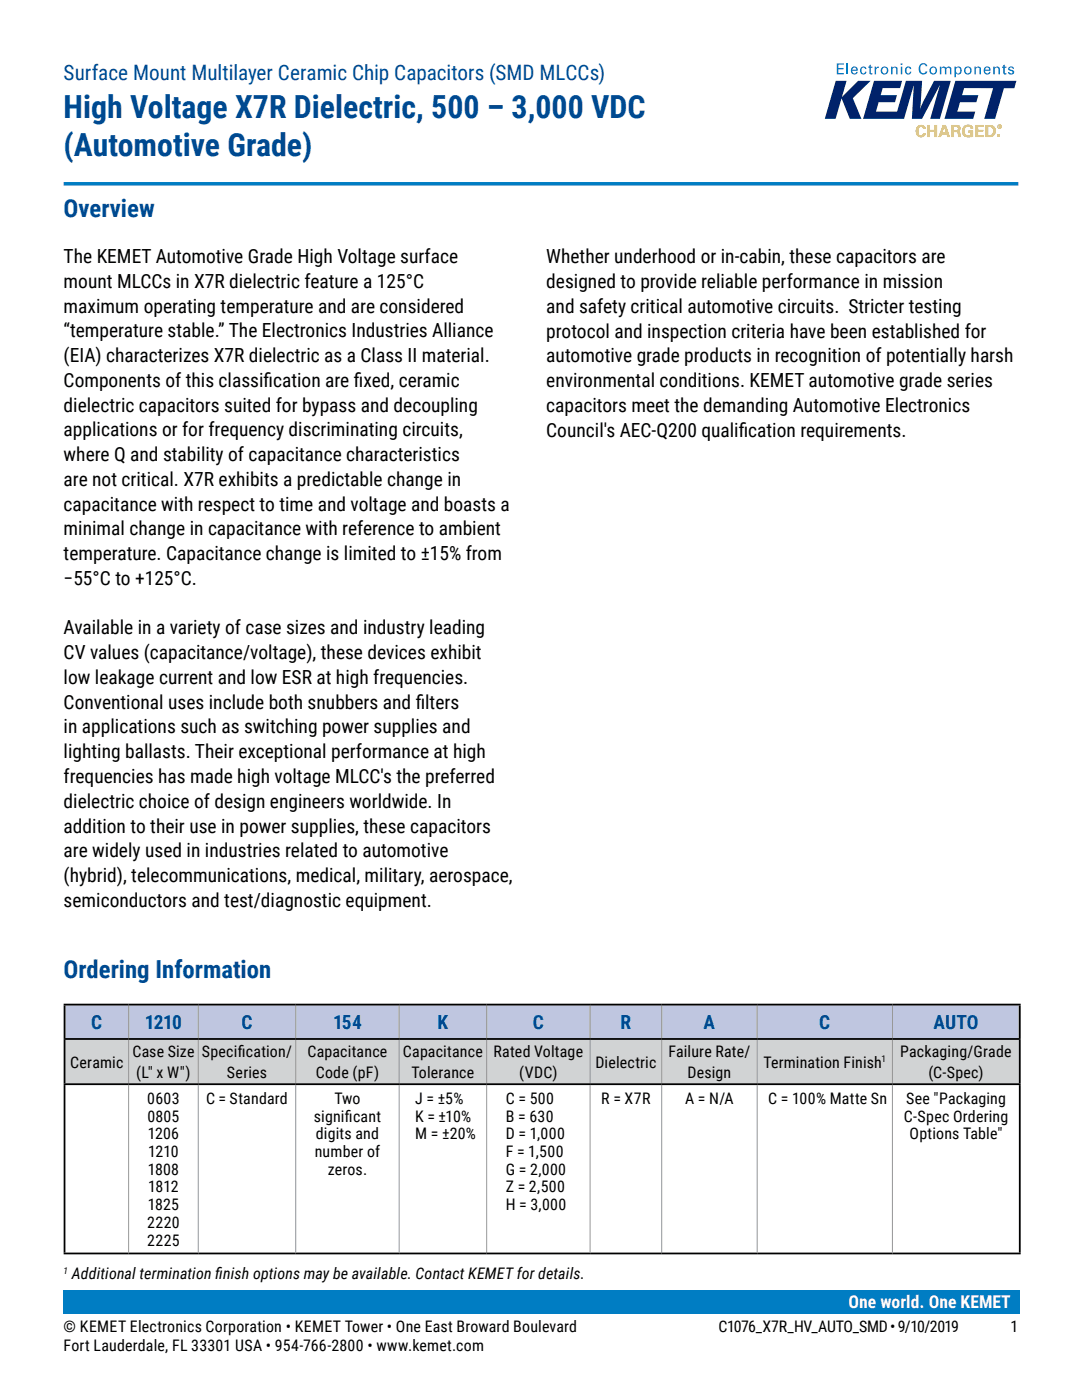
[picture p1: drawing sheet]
<svg xmlns="http://www.w3.org/2000/svg" width="216mm" height="279mm" viewBox="0 0 216 279" stroke-linecap="round" stroke-linejoin="round" font-family="sans-serif">
<defs><g id="words">
<g font-size="6.3" fill="#004990">
<text x="12.7" y="23.5">High Voltage X7R Dielectric, 500 – 3,000 VDC</text>
<text x="12.7" y="31.1">(Automotive Grade)</text>
</g>
<g font-size="4.9" fill="#004990">
<text x="12.7" y="43.4">Overview</text>
<text x="12.7" y="195.1">Ordering Information</text>
</g>
<text font-size="4.2" fill="#004990" x="12.7" y="15.9">Surface Mount Multilayer Ceramic Chip Capacitors (SMD MLCCs)</text>
<g font-size="3.9">
<text x="12.7" y="52.5">The KEMET Automotive Grade High Voltage surface</text>
<text x="109" y="52.6">Whether underhood or in-cabin, these capacitors are</text>
<text x="12.7" y="57.5">mount MLCCs in X7R dielectric feature a 125°C</text>
<text x="109" y="57.5">designed to provide reliable performance in mission</text>
<text x="12.7" y="62.4">maximum operating temperature and are considered</text>
<text x="109" y="62.4">and safety critical automotive circuits. Stricter testing</text>
<text x="12.7" y="67.3">“temperature stable.” The Electronics Industries Alliance</text>
<text x="109" y="67.4">protocol and inspection criteria have been established for</text>
<text x="12.7" y="72.3">(EIA) characterizes X7R dielectric as a Class II material.</text>
<text x="12.7" y="77.2">Components of this classif</text>
<text x="52.6" y="77.2">ication are f</text>
<text x="70.6" y="77.2">ixed, ceramic</text>
<text x="109" y="72.3">automotive grade products in recognition of potentially harsh</text>
<text x="109" y="77.3">environmental conditions. KEMET automotive grade series</text>
<text x="12.7" y="82.2">dielectric capacitors suited for bypass and decoupling</text>
<text x="109" y="82.2">capacitors meet the demanding Automotive Electronics</text>
<text x="12.7" y="87.1">applications or for frequency discriminating circuits,</text>
<text x="109" y="87.1">Council's AEC-Q200 qualif</text>
<text x="147.4" y="87.1">ication requirements.</text>
<text x="12.7" y="92">where Q and stability of capacitance characteristics</text>
<text x="12.7" y="97">are not critical. X7R exhibits a predictable change in</text>
<text x="12.7" y="101.9">capacitance with respect to time and voltage and boasts a</text>
<text x="12.7" y="106.9">minimal change in capacitance with reference to ambient</text>
<text x="12.7" y="111.8">temperature. Capacitance change is limited to ±15% from</text>
<text x="12.7" y="116.7">−55°C to +125°C.</text>
<text x="12.7" y="126.6">Available in a variety of case sizes and industry leading</text>
<text x="12.7" y="131.6">CV values (capacitance/voltage), these devices exhibit</text>
<text x="12.7" y="136.5">low leakage current and low ESR at high frequencies.</text>
<text x="12.7" y="141.4">Conventional uses include both snubbers and f</text>
<text x="82.9" y="141.4">ilters</text>
<text x="12.7" y="146.4">in applications such as switching power supplies and</text>
<text x="12.7" y="151.3">lighting ballasts. Their exceptional performance at high</text>
<text x="12.7" y="156.3">frequencies has made high voltage MLCC's the preferred</text>
<text x="12.7" y="161.2">dielectric choice of design engineers worldwide. In</text>
<text x="12.7" y="166.1">addition to their use in power supplies, these capacitors</text>
<text x="12.7" y="171.1">are widely used in industries related to automotive</text>
<text x="12.7" y="176">(hybrid), telecommunications, medical, military, aerospace,</text>
<text x="12.7" y="181">semiconductors and test/diagnostic equipment.</text>
</g>
<g font-size="3.9" fill="#004990">
<text x="18.2" y="205.4">C</text>
<text x="28.9" y="205.4">1210</text>
<text x="48.2" y="205.4">C</text>
<text x="66.5" y="205.4">154</text>
<text x="87.3" y="205.4">K</text>
<text x="106.3" y="205.4">C</text>
<text x="123.8" y="205.4">R</text>
<text x="140.4" y="205.4">A</text>
<text x="163.5" y="205.4">C</text>
<text x="186.3" y="205.4">AUTO</text>
</g>
<text font-size="3.5" fill="#fff" x="169.3" y="261">One world. One KEMET</text>
<g font-size="3.2">
<text x="14" y="213.1">Ceramic</text>
<text x="26.4" y="210.9">Case Size</text>
<text x="27.2" y="215.2">(L&quot; x W&quot;)</text>
<text x="40.3" y="210.9">Specif</text>
<text x="45.3" y="215.2">Series</text>
<text x="47.5" y="210.9">ication/</text>
<text x="61.4" y="210.9">Capacitance</text>
<text x="63" y="215.2">Code (pF)</text>
<text x="80.4" y="210.9">Capacitance</text>
<text x="82.1" y="215.2">Tolerance</text>
<text x="98.5" y="210.9">Rated Voltage</text>
<text x="103.6" y="215.2">(VDC)</text>
<text x="118.8" y="213.1">Dielectric</text>
<text x="133.4" y="210.9">Failure Rate/</text>
<text x="137.2" y="215.2">Design</text>
<text x="152.4" y="213.1">Termination Finish</text>
<text x="179.6" y="210.9">Packaging/Grade</text>
<text x="185.2" y="215.2">(C-Spec)</text>
<text x="29.4" y="220.3">0603</text>
<text x="41.1" y="220.3">C = Standard</text>
<text x="66.7" y="220.3">Two</text>
<text x="82.8" y="220.3">J = ±5%</text>
<text x="100.9" y="220.3">C = 500</text>
<text x="120" y="220.3">R = X7R</text>
<text x="136.7" y="220.3">A = N/A</text>
<text x="153.3" y="220.3">C = 100% Matte Sn</text>
<text x="180.8" y="220.3">See &quot;Packaging</text>
<text x="29.4" y="223.9">0805</text>
<text x="29.5" y="227.4">1206</text>
<text x="62.6" y="223.9">signif</text>
<text x="63" y="227.4">digits and</text>
<text x="68.8" y="223.9">icant</text>
<text x="82.8" y="223.9">K = ±10%</text>
<text x="82.8" y="227.4">M = ±20%</text>
<text x="100.9" y="223.9">B = 630</text>
<text x="100.9" y="227.4">D = 1,000</text>
<text x="180.3" y="223.9">C-Spec Ordering</text>
<text x="181.5" y="227.4">Options Table&quot;</text>
<text x="29.6" y="230.9">1210</text>
<text x="62.8" y="230.9">number of</text>
<text x="100.9" y="230.9">F = 1,500</text>
<text x="29.5" y="234.5">1808</text>
<text x="29.6" y="238">1812</text>
<text x="65.4" y="234.5">zeros.</text>
<text x="100.9" y="234.5">G = 2,000</text>
<text x="100.9" y="238">Z = 2,500</text>
<text x="29.4" y="245">2220</text>
<text x="29.5" y="241.5">1825</text>
<text x="100.9" y="241.5">H = 3,000</text>
<text x="29.4" y="248.6">2225</text>
<text x="14.3" y="255.3">Additional termination f</text>
<text x="43" y="255.3">inish options may be available. Contact KEMET for details.</text>
<text x="12.7" y="269.7">Fort Lauderdale, FL 33301 USA • 954-766-2800 • www.kemet.com</text>
<text x="12.7" y="265.9">© KEMET Electronics Corporation • KEMET Tower • One East Broward Boulevard</text>
<text x="143.4" y="265.9">C1076_X7R_HV_AUTO_SMD • 9/10/2019</text>
<text x="201.7" y="265.9">1</text>
</g>
<g font-size="1.9">
<text x="175.9" y="212">1</text>
<text x="12.7" y="254.3">1</text>
</g>
</g></defs>
<path d="M12.7 261.9h190.5" fill="none" stroke="#007dc3" stroke-width=".35"/>
<g fill="#00226a">
<path d="M166.8 16.1h2.1l-.9 3.3 3.2-3.3h2.5l-3.5 3.5 1.7 4.1h-2.3l-1.7-4.1-1.2 4.1h-2.1z"/>
<path d="M174.4 16.1h5.6l-.4 1.5h-3.5l-.4 1.4h3.3l-.4 1.4h-3.3l-.5 1.9h4.2l1.8-6.2h3.2l-.4 5.8 .4-1.2 2.4-4.6h3.3l-2.2 7.6h-1.9l2-6.8-3.6 6.8h-2l.3-6.7-1.9 6.7h-8.2z"/>
<path d="M190.6 16.1h12.2l-.4 1.5h-2.1l-1.7 6.1h-2.2l1.8-6.1h-5.8l-.4 1.4h3.2l-.4 1.4h-3.2l-.6 1.9h3.6l-.4 1.4h-5.7z"/>
</g>
<g fill="#eeb310">
<path d="M183.1 25.2a.94 .94 0 0 1 1-.2 .94 .94 0 0 1 .6 .7h-.5l-.1-.3-.3-.1a.97 .97 0 0 0 0 1.7l.3-.2 .1-.2h.5a1.03 1.03 0 0 1-1.2 .8 1.03 1.03 0 0 1-.8-1.2l.1-.4z"/>
<path d="M185 24.9h.6v1h.9v-1h.5v2.5h-.5v-1.1h-.9v1.1h-.6z"/>
<path d="M192.2 25.4a1.11 1.11 0 0 1 1.1-.6 1.11 1.11 0 0 1 .9 .9h-.5v-.1a.65 .65 0 0 0-.9-.3 .65 .65 0 0 0-.3 .9 .79 .79 0 0 0 1.2 .8v-.5h-.5v-.4h1v1.2a1.62 1.62 0 0 1-2.2-.7v-.9z"/>
<path d="M194.7 24.9h1.6v.4h-1.1v.6h1v.4h-1v.7h1.1v.4h-1.6z"/>
<path d="M199 26.9h.4v.5h-.4z"/>
<path d="M188.4 25.4l-.3 1h.6zM188.1 24.9h.6l.9 2.5h-.6l-.1-.6h-1l-.2 .6h-.5z"/>
<path d="M190.3 25.3v.7h.5a.35 .35 0 0 0 .4-.4 .35 .35 0 0 0-.5-.3zM189.8 24.9h1a.65 .65 0 0 1 .8 .4 .65 .65 0 0 1-.4 .9 .75 .75 0 0 1 .5 .9l.1 .3h-.6l-.1-.9-.7-.1v1h-.6z"/>
<path d="M197.2 25.3v1.7a.82 .82 0 0 0 1-.9 .82 .82 0 0 0-1-.8zM196.7 25h.8a1.2 1.2 0 0 1 1.2 1.2 1.2 1.2 0 0 1-1.3 1.2h-.7z"/>
<path d="M199.4 25.1v.1h.1zM199.3 25h.3l.1 .5-.2-.2-.2 .2zM199.1 25.3a.4 .4 0 0 0 .8 0 .4 .4 0 0 0-.8 0zM199 25.3a.46 .46 0 0 1 .9 0 .46 .46 0 0 1-.9 0z"/>
</g>
<path d="M167 12.6h1.3v.3h-1v.7h1v.2h-1v.8h1.1v.2h-1.4z" fill="#0070ce"/>
<path d="M169.1 12.6v2.2" fill="none" stroke="#0070ce" stroke-width=".28"/>
<g fill="#0070ce">
<path d="M171.8 13.5a.59 .59 0 0 1 .6-.2 .59 .59 0 0 1 .5 .5h-.3l-.3-.3a.65 .65 0 0 0-.4 .6 .65 .65 0 0 0 .4 .6l.3-.4h.3a.7 .7 0 0 1-1 .5 .7 .7 0 0 1-.2-1.1z"/>
<path d="M173.5 13l.3-.1v.4h.3v.2h-.3v1.1h.3v.2l-.6-.1v-1.2h-.3v-.2h.3z"/>
<path d="M174.5 13.3h.3v.3l.2-.3h.4v.3l-.5 .1-.1 1.1h-.3z"/>
<path d="M177.8 13.3h.3v.3a.55 .55 0 0 1 .6-.3 .55 .55 0 0 1 .4 .6v.9h-.3v-1.1a.39 .39 0 0 0-.4-.2 .39 .39 0 0 0-.3 .3v1h-.3z"/>
<path d="M180.7 13.5a.59 .59 0 0 1 .7-.2 .59 .59 0 0 1 .4 .5h-.2l-.4-.3a.65 .65 0 0 0-.3 .6 .65 .65 0 0 0 .3 .6l.4-.4h.2a.7 .7 0 0 1-.9 .5 .7 .7 0 0 1-.3-1.1z"/>
<path d="M183.7 12.8a.81 .81 0 0 1 1.3 .4h-.3a.53 .53 0 0 0-.6-.4 .53 .53 0 0 0-.4 .6 .93 .93 0 0 0 .5 1.2h.3l.2-.4h.3a.89 .89 0 0 1-1.1 .6 .89 .89 0 0 1-.6-1.1v-.4z"/>
<path d="M187.5 13.3h.3v.3l.5-.3 .5 .3a.56 .56 0 0 1 .6-.3 .56 .56 0 0 1 .4 .6v.9h-.2l-.1-1.1a.38 .38 0 0 0-.4-.2 .38 .38 0 0 0-.3 .4v.9h-.3v-1.1a.37 .37 0 0 0-.6 0l-.1 1.1h-.3z"/>
<path d="M194.4 13.3h.3v.3a.55 .55 0 0 1 .7-.3 .55 .55 0 0 1 .3 .6v.9h-.2l-.1-1.1a.39 .39 0 0 0-.4-.2 .39 .39 0 0 0-.3 .3v1h-.3z"/>
<path d="M198.2 13.3h.3v.3a.55 .55 0 0 1 .6-.3 .55 .55 0 0 1 .4 .6v.9h-.3v-1.1a.39 .39 0 0 0-.4-.2 .39 .39 0 0 0-.3 .3v1h-.3z"/>
<path d="M200.2 13l.3-.1v.4h.3v.2h-.3v1.1h.3v.2l-.6-.1v-1.2h-.3v-.2h.3z"/>
<path d="M201.2 13.5a.65 .65 0 0 1 1.1 .2h-.3a.28 .28 0 0 0-.3-.2 .28 .28 0 0 0-.2 .3l.8 .4a.6 .6 0 0 1-.5 .7 .6 .6 0 0 1-.7-.5h.3a.3 .3 0 0 0 .4 .3 .3 .3 0 0 0 .2-.4l-.1-.1a.63 .63 0 0 1-.7-.5z"/>
<path d="M170.3 13.5l-.2 .4h.8l-.2-.4zM170 13.5a.69 .69 0 0 1 .8-.2 .69 .69 0 0 1 .3 .8h-1v.4a.4 .4 0 0 0 .4 .2 .4 .4 0 0 0 .4-.4h.2a.72 .72 0 0 1-1 .5 .72 .72 0 0 1-.3-1.1z"/>
<path d="M176.2 13.5a.65 .65 0 0 0 .3 1.2 .57 .57 0 0 0 .5-.7 .57 .57 0 0 0-.8-.5zM175.7 14.1a.8 .8 0 0 1 1.6 0 .8 .8 0 0 1-1.6 0z"/>
<path d="M179.7 13.3h.3v1.5h-.3zM179.7 12.6h.4v.4h-.4z"/>
<path d="M186 13.5a.65 .65 0 0 0 .2 1.2 .57 .57 0 0 0 .5-.7 .57 .57 0 0 0-.7-.5zM185.4 14.1a.8 .8 0 0 1 1.6 0 .8 .8 0 0 1-1.6 0z"/>
<path d="M190.9 13.5a.7 .7 0 0 0 .3 1.2 .64 .64 0 0 0 .4-.6 .64 .64 0 0 0-.4-.6zM190.4 13.3h.3v.2a.71 .71 0 0 1 1-.1 .71 .71 0 0 1 .2 1 .64 .64 0 0 1-.5 .4 .64 .64 0 0 1-.7-.2v.8h-.2z"/>
<path d="M192.9 13.5a.65 .65 0 0 0 .2 1.2 .57 .57 0 0 0 .5-.7 .57 .57 0 0 0-.7-.5zM192.3 14.1a.8 .8 0 0 1 1.6 0 .8 .8 0 0 1-1.6 0z"/>
<path d="M196.8 13.5l-.2 .4h.8l-.2-.4zM196.5 13.5a.69 .69 0 0 1 .8-.2 .69 .69 0 0 1 .3 .8h-1v.4a.4 .4 0 0 0 .4 .2 .4 .4 0 0 0 .4-.4h.2a.72 .72 0 0 1-1 .5 .72 .72 0 0 1-.3-1.1z"/>
</g>
<path d="M12.7 36.7h190.5" fill="none" stroke="#007dc3" stroke-width=".71" stroke-linecap="butt"/>
<path d="M12.7 257.6h190.8v4.7h-190.8z" fill="#007dc3"/>
<path d="M12.9 200.5h12.8v6.9h-12.8zM25.7 200.5h13.9v6.9h-13.9zM39.6 200.5h19.4v6.9h-19.4zM59 200.5h20.6v6.9h-20.6zM79.6 200.5h17.5v6.9h-17.5zM97.1 200.5h20.6v6.9h-20.6zM117.7 200.5h14.3v6.9h-14.3zM132 200.5h19.1v6.9h-19.1zM151.1 200.5h27v6.9h-27zM178.1 200.5h25.4v6.9h-25.4z" fill="#bfc6e0"/>
<path d="M12.9 207.4h12.8v9h-12.8zM25.7 207.4h13.9v9h-13.9zM39.6 207.4h19.4v9h-19.4zM59 207.4h20.6v9h-20.6zM79.6 207.4h17.5v9h-17.5zM97.1 207.4h20.6v9h-20.6zM117.7 207.4h14.3v9h-14.3zM132 207.4h19.1v9h-19.1zM151.1 207.4h27v9h-27zM178.1 207.4h25.4v9h-25.4z" fill="#d1d3d4"/>
<g fill="none" stroke="#939598" stroke-width=".2">
<path d="M25.7 200.7v6.5M25.7 207.5v8.7M25.7 216.6v33.4M39.6 200.7v6.5M39.6 207.5v8.7M39.6 216.6v33.4M59 200.7v6.5M59 207.5v8.7M59 216.6v33.4M79.6 200.7v6.5M79.6 207.5v8.7M79.6 216.6v33.4"/>
<path d="M97.1 200.7v6.5M97.1 207.5v8.7M97.1 216.6v33.4M117.7 200.7v6.5M117.7 207.5v8.7M117.7 216.6v33.4M132 200.7v6.5M132 207.5v8.7M132 216.6v33.4M151.1 200.7v6.5M151.1 207.5v8.7M151.1 216.6v33.4"/>
<path d="M178.1 200.7v6.5M178.1 207.5v8.7M178.1 216.6v33.4"/>
</g>
<path d="M12.7 216.4h191M12.7 200.5h191M12.7 207.4h191M12.9 200.7v6.5M12.9 207.5v8.7M12.9 216.6v33.4M203.5 200.7v6.5M203.5 207.5v8.7M203.5 216.6v33.4M12.7 250.2h191" fill="none" stroke="#000" stroke-width=".35"/>
<use href="#words"/>
</svg>
